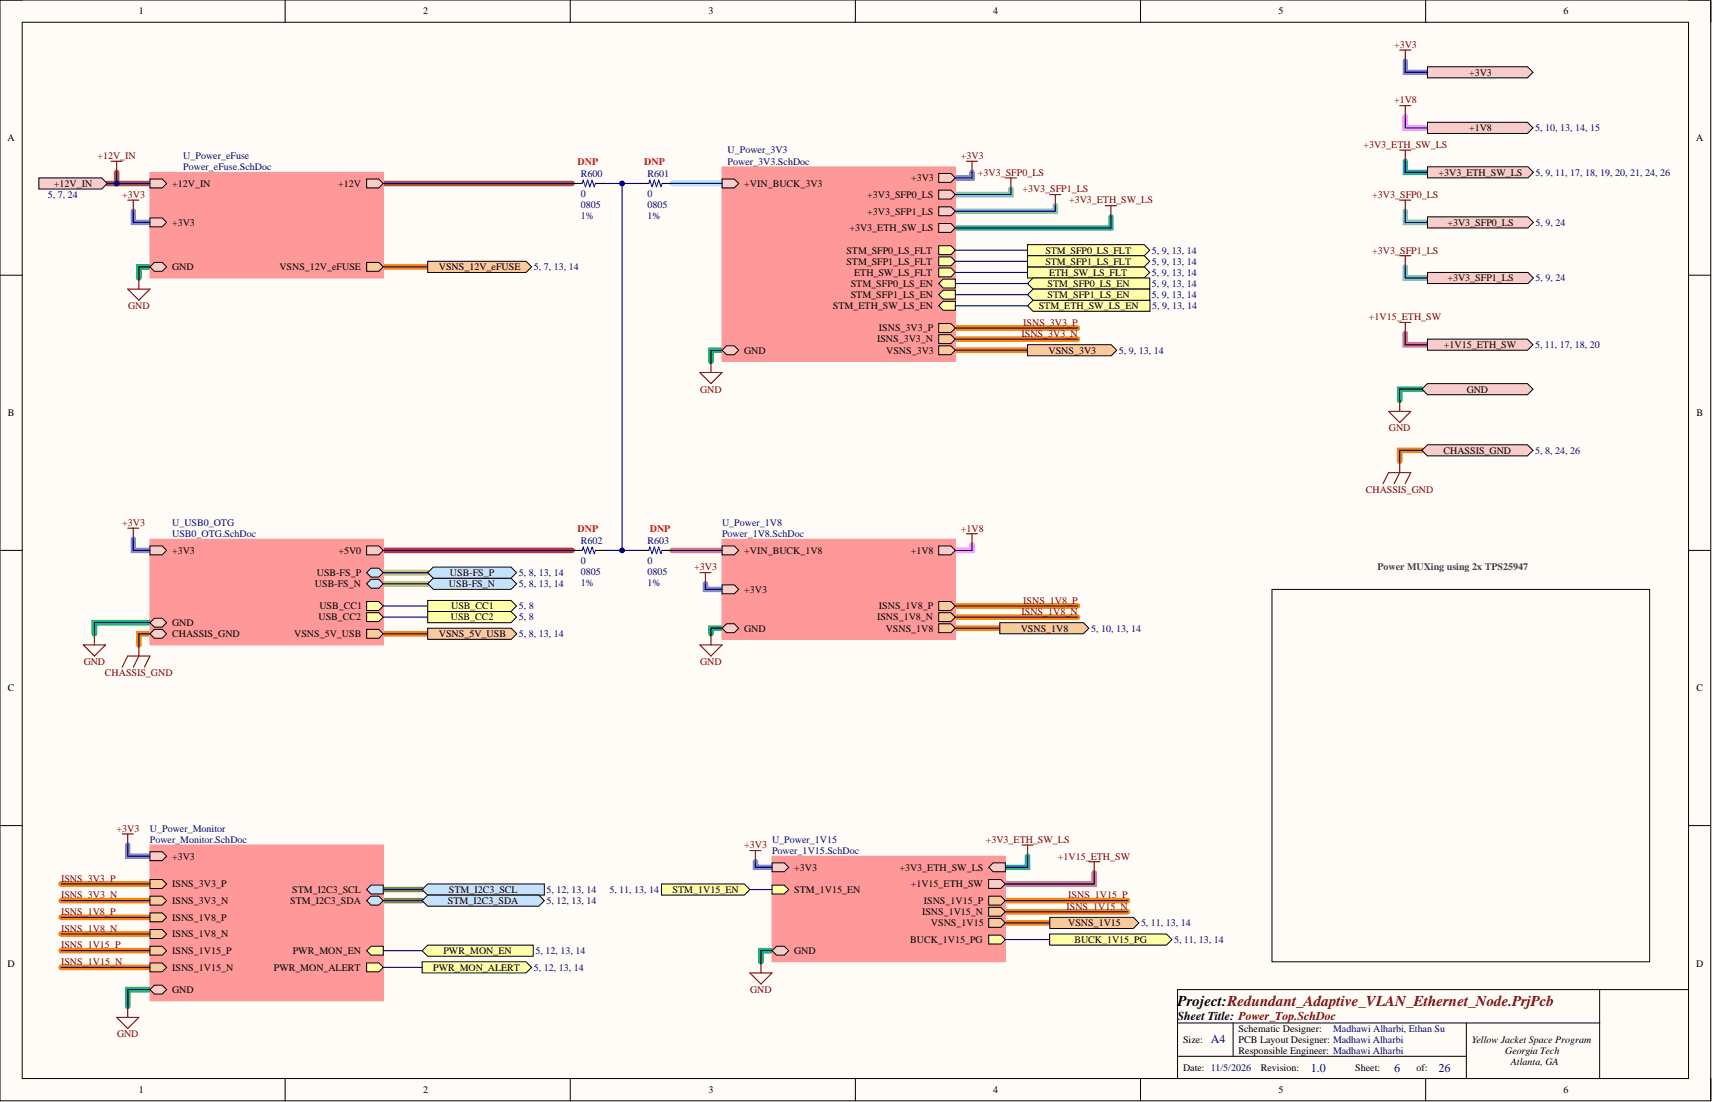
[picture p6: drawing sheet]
<svg xmlns="http://www.w3.org/2000/svg" width="391mm" height="252mm" viewBox="0 0 391 252" stroke-linecap="round" stroke-linejoin="round" font-family="sans-serif">
<defs><g id="words">
<text font-size="3.4" x="268.9" y="229.6">Project:Redundant_Adaptive_VLAN_Ethernet_Node.PrjPcb</text>
<text font-size="2.7" x="268.9" y="232.9">Sheet Title: Power_Top.SchDoc</text>
<g font-size="2.7" fill="#000080">
<text x="276.5" y="238">A4</text>
<text x="299.3" y="244.6">1.0</text>
<text x="318.3" y="244.6">6</text>
<text x="328.5" y="244.6">26</text>
</g>
<g font-size="2.3">
<text x="31.7" y="3.3">1</text>
<text x="96.6" y="3.3">2</text>
<text x="161.8" y="3.3">3</text>
<text x="226.8" y="3.3">4</text>
<text x="291.9" y="3.3">5</text>
<text x="357" y="3.3">6</text>
<text x="335.4" y="17.3">+3V3</text>
<text x="335.4" y="30">+1V8</text>
<text x="1.7" y="32.2">A</text>
<text x="387.3" y="32.2">A</text>
<text x="208" y="41.4">+3V3</text>
<text x="328.5" y="40.1">+3V3_ETH_SW_LS</text>
<text x="12.3" y="42.6">+12V_IN</text>
<text x="39.3" y="42.6">+12V_IN</text>
<text x="77.2" y="42.6">+12V</text>
<text x="169.9" y="42.6">+VIN_BUCK_3V3</text>
<text x="198" y="45.2">+3V3_SFP0_LS</text>
<text x="39.3" y="51.5">+3V3</text>
<text x="193.9" y="52.8">+3V3_ETH_SW_LS</text>
<text x="198" y="49">+3V3_SFP1_LS</text>
<text x="330.5" y="51.5">+3V3_SFP0_LS</text>
<text x="193.3" y="57.9">STM_SFP0_LS_FLT</text>
<text x="238.7" y="57.9">STM_SFP0_LS_FLT</text>
<text x="39.3" y="61.7">GND</text>
<text x="63.8" y="61.7">VSNS_12V_eFUSE</text>
<text x="100.2" y="61.7">VSNS_12V_eFUSE</text>
<text x="193.3" y="60.4">STM_SFP1_LS_FLT</text>
<text x="194.2" y="65.5">STM_SFP0_LS_EN</text>
<text x="195" y="62.9">ETH_SW_LS_FLT</text>
<text x="238.7" y="60.4">STM_SFP1_LS_FLT</text>
<text x="239.2" y="65.5">STM_SFP0_LS_EN</text>
<text x="239.6" y="62.9">ETH_SW_LS_FLT</text>
<text x="330.5" y="64.2">+3V3_SFP1_LS</text>
<text x="190.2" y="70.6">STM_ETH_SW_LS_EN</text>
<text x="194.2" y="68">STM_SFP1_LS_EN</text>
<text x="237.1" y="70.6">STM_ETH_SW_LS_EN</text>
<text x="239.2" y="68">STM_SFP1_LS_EN</text>
<text x="200.7" y="75.6">ISNS_3V3_P</text>
<text x="169.9" y="80.7">GND</text>
<text x="200.2" y="78.2">ISNS_3V3_N</text>
<text x="202.3" y="80.7">VSNS_3V3</text>
<text x="239.4" y="80.7">VSNS_3V3</text>
<text x="329.7" y="79.4">+1V15_ETH_SW</text>
<text x="334.9" y="89.6">GND</text>
<text x="1.8" y="95">B</text>
<text x="387.3" y="95">B</text>
<text x="329.6" y="103.6">CHASSIS_GND</text>
<text x="39.3" y="126.4">+3V3</text>
<text x="72.3" y="131.5">USB-FS_P</text>
<text x="77.3" y="126.4">+5V0</text>
<text x="102.7" y="131.5">USB-FS_P</text>
<text x="169.9" y="126.4">+VIN_BUCK_1V8</text>
<text x="207.9" y="126.4">+1V8</text>
<text x="71.9" y="134">USB-FS_N</text>
<text x="102.5" y="134">USB-FS_N</text>
<text x="169.9" y="135.3">+3V3</text>
<text x="39.3" y="142.9">GND</text>
<text x="72.7" y="141.6">USB_CC2</text>
<text x="72.9" y="139.1">USB_CC1</text>
<text x="102.9" y="141.6">USB_CC2</text>
<text x="103" y="139.1">USB_CC1</text>
<text x="200.2" y="141.6">ISNS_1V8_N</text>
<text x="200.7" y="139.1">ISNS_1V8_P</text>
<text x="39.3" y="145.4">CHASSIS_GND</text>
<text x="67.2" y="145.4">VSNS_5V_USB</text>
<text x="100.2" y="145.4">VSNS_5V_USB</text>
<text x="169.9" y="144.2">GND</text>
<text x="202.2" y="144.2">VSNS_1V8</text>
<text x="233" y="144.2">VSNS_1V8</text>
<text x="1.8" y="157.8">C</text>
<text x="387.3" y="157.8">C</text>
<text x="39.3" y="196.2">+3V3</text>
<text x="39.3" y="202.5">ISNS_3V3_P</text>
<text x="66.7" y="203.8">STM_I2C3_SCL</text>
<text x="102.5" y="203.8">STM_I2C3_SCL</text>
<text x="153.6" y="203.8">STM_1V15_EN</text>
<text x="181.3" y="198.7">+3V3</text>
<text x="181.3" y="203.8">STM_1V15_EN</text>
<text x="205.4" y="198.7">+3V3_ETH_SW_LS</text>
<text x="207.9" y="202.5">+1V15_ETH_SW</text>
<text x="39.3" y="206.3">ISNS_3V3_N</text>
<text x="66.3" y="206.3">STM_I2C3_SDA</text>
<text x="102.3" y="206.3">STM_I2C3_SDA</text>
<text x="210.5" y="208.9">ISNS_1V15_N</text>
<text x="210.9" y="206.3">ISNS_1V15_P</text>
<text x="39.3" y="213.9">ISNS_1V8_N</text>
<text x="39.3" y="210.1">ISNS_1V8_P</text>
<text x="207.8" y="215.2">BUCK_1V15_PG</text>
<text x="212.5" y="211.4">VSNS_1V15</text>
<text x="243.9" y="211.4">VSNS_1V15</text>
<text x="245.3" y="215.2">BUCK_1V15_PG</text>
<text x="1.7" y="220.6">D</text>
<text x="39.3" y="221.6">ISNS_1V15_N</text>
<text x="39.3" y="217.8">ISNS_1V15_P</text>
<text x="62.5" y="221.6">PWR_MON_ALERT</text>
<text x="66.8" y="217.8">PWR_MON_EN</text>
<text x="98.9" y="221.6">PWR_MON_ALERT</text>
<text x="101.2" y="217.8">PWR_MON_EN</text>
<text x="181.3" y="217.8">GND</text>
<text x="387.3" y="220.6">D</text>
<text x="39.3" y="226.6">GND</text>
<text x="270.1" y="238.1">Size:</text>
<text x="282.8" y="235.5">Schematic Designer:</text>
<text x="282.8" y="238.1">PCB Layout Designer: Madhawi Alharbi</text>
<text x="336.1" y="238.1">Yellow Jacket Space Program</text>
<text x="270.1" y="244.4">Date: 11/5/2026</text>
<text x="282.8" y="240.6">Responsible Engineer: Madhawi Alharbi</text>
<text x="287.9" y="244.4">Revision:</text>
<text x="309.4" y="244.4">Sheet:</text>
<text x="323.4" y="244.4">of:</text>
<text x="343.7" y="240.6">Georgia Tech</text>
<text x="344.9" y="243.1">Atlanta, GA</text>
<text x="31.7" y="249.5">1</text>
<text x="96.6" y="249.5">2</text>
<text x="161.8" y="249.5">3</text>
<text x="226.8" y="249.5">4</text>
<text x="291.9" y="249.5">5</text>
<text x="357" y="249.5">6</text>
</g>
<g font-size="2.3" fill="#800000">
<text x="318.3" y="10.9">+3V3</text>
<text x="318.3" y="23.6">+1V8</text>
<text x="311.3" y="33.8">+3V3_ETH_SW_LS</text>
<text x="22.2" y="36.3">+12V_IN</text>
<text x="219.4" y="36.3">+3V3</text>
<text x="223.3" y="40.1">+3V3_SFP0_LS</text>
<text x="27.9" y="45.2">+3V3</text>
<text x="233.4" y="43.9">+3V3_SFP1_LS</text>
<text x="244.1" y="46.4">+3V3_ETH_SW_LS</text>
<text x="313.3" y="45.2">+3V3_SFP0_LS</text>
<text x="313.3" y="57.9">+3V3_SFP1_LS</text>
<text x="29.3" y="70.6">GND</text>
<text x="233.2" y="76.9">ISNS_3V3_N</text>
<text x="233.6" y="74.4">ISNS_3V3_P</text>
<text x="312.6" y="73.1">+1V15_ETH_SW</text>
<text x="159.9" y="89.6">GND</text>
<text x="317.1" y="98.5">GND</text>
<text x="311.8" y="112.4">CHASSIS_GND</text>
<text x="27.9" y="120">+3V3</text>
<text x="219.4" y="121.3">+1V8</text>
<text x="158.5" y="130.2">+3V3</text>
<text x="233.6" y="137.8">ISNS_1V8_P</text>
<text x="233.2" y="140.3">ISNS_1V8_N</text>
<text x="19.1" y="151.8">GND</text>
<text x="24" y="154.3">CHASSIS_GND</text>
<text x="159.9" y="151.8">GND</text>
<text x="26.6" y="189.8">+3V3</text>
<text x="169.9" y="193.6">+3V3</text>
<text x="225.1" y="192.4">+3V3_ETH_SW_LS</text>
<text x="241.5" y="196.2">+1V15_ETH_SW</text>
<text x="13.9" y="201.3">ISNS_3V3_P</text>
<text x="13.9" y="205.1">ISNS_3V3_N</text>
<text x="13.9" y="208.9">ISNS_1V8_P</text>
<text x="243.5" y="207.6">ISNS_1V15_N</text>
<text x="243.9" y="205.1">ISNS_1V15_P</text>
<text x="13.9" y="212.7">ISNS_1V8_N</text>
<text x="13.9" y="220.3">ISNS_1V15_N</text>
<text x="13.9" y="216.5">ISNS_1V15_P</text>
<text x="171.3" y="226.6">GND</text>
<text x="26.7" y="236.8">GND</text>
</g>
<g font-size="2.3" fill="#000080">
<text x="350.5" y="30">5, 10, 13, 14, 15</text>
<text x="166.1" y="35">U_Power_3V3</text>
<text x="41.8" y="36.3">U_Power_eFuse</text>
<text x="41.8" y="38.8">Power_eFuse.SchDoc</text>
<text x="132.6" y="40.4">R600</text>
<text x="147.9" y="40.4">R601</text>
<text x="166.1" y="37.6">Power_3V3.SchDoc</text>
<text x="350.6" y="40.1">5, 9, 11, 17, 18, 19, 20, 21, 24, 26</text>
<text x="10.9" y="45.2">5, 7, 24</text>
<text x="132.6" y="44.9">0</text>
<text x="132.6" y="47.5">0805</text>
<text x="147.9" y="44.9">0</text>
<text x="147.9" y="47.5">0805</text>
<text x="132.6" y="50">1%</text>
<text x="147.9" y="50">1%</text>
<text x="350.6" y="51.5">5, 9, 24</text>
<text x="263" y="57.9">5, 9, 13, 14</text>
<text x="121.9" y="61.7">5, 7, 13, 14</text>
<text x="263" y="62.9">5, 9, 13, 14</text>
<text x="263" y="65.5">5, 9, 13, 14</text>
<text x="263" y="60.4">5, 9, 13, 14</text>
<text x="350.6" y="64.2">5, 9, 24</text>
<text x="263" y="68">5, 9, 13, 14</text>
<text x="263.1" y="70.6">5, 9, 13, 14</text>
<text x="255.4" y="80.7">5, 9, 13, 14</text>
<text x="350.5" y="79.4">5, 11, 17, 18, 20</text>
<text x="350.5" y="103.6">5, 8, 24, 26</text>
<text x="39.3" y="120">U_USB0_OTG</text>
<text x="39.3" y="122.6">USB0_OTG.SchDoc</text>
<text x="132.6" y="124.1">R602</text>
<text x="147.9" y="124.1">R603</text>
<text x="164.9" y="120">U_Power_1V8</text>
<text x="164.9" y="122.6">Power_1V8.SchDoc</text>
<text x="118.4" y="131.5">5, 8, 13, 14</text>
<text x="132.6" y="128.7">0</text>
<text x="132.6" y="131.2">0805</text>
<text x="147.9" y="128.7">0</text>
<text x="147.9" y="131.2">0805</text>
<text x="118.4" y="134">5, 8, 13, 14</text>
<text x="132.6" y="133.8">1%</text>
<text x="147.9" y="133.8">1%</text>
<text x="118.4" y="139.1">5, 8</text>
<text x="118.4" y="141.6">5, 8</text>
<text x="118.5" y="145.4">5, 8, 13, 14</text>
<text x="249.1" y="144.2">5, 10, 13, 14</text>
<text x="34.2" y="189.8">U_Power_Monitor</text>
<text x="34.2" y="192.4">Power_Monitor.SchDoc</text>
<text x="176.3" y="192.4">U_Power_1V15</text>
<text x="176.3" y="194.9">Power_1V15.SchDoc</text>
<text x="124.8" y="203.8">5, 12, 13, 14</text>
<text x="139.2" y="203.8">5, 11, 13, 14</text>
<text x="124.8" y="206.3">5, 12, 13, 14</text>
<text x="260.5" y="211.4">5, 11, 13, 14</text>
<text x="268.1" y="215.2">5, 11, 13, 14</text>
<text x="121.9" y="221.6">5, 12, 13, 14</text>
<text x="122.3" y="217.8">5, 12, 13, 14</text>
<text x="304.4" y="235.5">Madhawi Alharbi, Ethan Su</text>
</g>
<g font-size="2.3" fill="#f00">
<text x="131.9" y="37.6">DNP</text>
<text x="147.1" y="37.6">DNP</text>
<text x="131.9" y="121.3">DNP</text>
<text x="148.4" y="121.3">DNP</text>
</g>
<text font-size="2.3" fill="#434343" x="314.5" y="130.2">Power MUXing using 2x TPS25947</text>
</g></defs>
<path d="M0 0h390.6v251.3h-390.6z" fill-rule="evenodd" fill="#fffcf8"/>
<path d="M0 0h390.6v251.3h-390.6z" fill="none" stroke="#000" stroke-width=".23"/>
<path d="M5.1 5.1h380.4v241.1h-380.4z" fill-rule="evenodd" fill="#fffcf8"/>
<g fill="none" stroke="#000" stroke-width=".23">
<path d="M0 0h5.1M5.1 5.1h380.4v241.1h-380.4zM65.1 0v5.1M130.2 0v5.1M195.3 0v5.1M260.4 0v5.1M325.5 0v5.1M385.5 0h5.1v5.1M0 62.8h5.1M385.5 62.8h5.1M0 125.6h5.1M385.5 125.6h5.1"/>
<path d="M0 188.4h5.1M385.5 188.4h5.1M268.9 233.5h96.3M281.5 233.5v7.6M334.8 233.5v12.7M365.2 225.9v20.3M385.5 225.9h-116.6v20.3M65.1 246.2v5.1M130.2 246.2v5.1M195.3 246.2v5.1M260.4 246.2v5.1M268.9 241.1h65.9"/>
<path d="M325.5 246.2v5.1M390.6 246.2v5.1"/>
</g>
<path d="M320.8 14v2.5h5.1M221.9 39.3v1.3h-3.8M30.4 48.2v2.6h3.8M30.4 123.1v2.5h3.8M161.1 133.2v1.3h3.8M29.2 192.9v2.5h5M172.5 196.7v1.3h3.8" fill="none" stroke="#6e6eff" stroke-width="1.3"/>
<path d="M320.8 26.7v2.5h5.1M221.9 124.4v1.2h-3.8" fill="none" stroke="#ff6eff" stroke-width="1.3"/>
<path d="M34.2 60.9h-2.5v2.6M164.9 79.9h-2.6v2.6M324.6 88.8h-5v2.6M34.2 142.1h-12.6v2.6M164.9 143.4h-2.6v1.3M176.3 217h-2.6v2.5M34.2 225.9h-5v3.8" fill="none" stroke="#00be00" stroke-width="1.3"/>
<path d="M26.6 39.3v2.6h7.6M24.5 41.9h2.1M87.5 41.9h43.1" fill="none" stroke="#a84646" stroke-width="1.3"/>
<g fill="none" stroke="#fd8300" stroke-width="1.3">
<path d="M87.5 60.9h10.1M218.1 79.9h16.5M218.1 77.4h27.9M218.1 74.9h27.9M218.1 138.3h27.9M87.5 144.7h10.1M218.1 140.9h27.9M218.1 143.4h10.2M13.9 201.8h20.3M13.9 205.6h20.3M13.9 209.4h20.3M13.9 213.2h20.3"/>
<path d="M13.9 217h20.3M229.5 210.6h10.2M229.5 205.6h27.9M229.5 208.1h27.9M13.9 220.8h20.3"/>
</g>
<path d="M320.8 36.8v2.5h5.1M253.6 49.5v2.5h-35.5M234.6 195.4v2.6h-5.1" fill="none" stroke="#25aedb" stroke-width="1.3"/>
<path d="M320.8 76.1v2.6h5.1M249.8 199.2v2.6h-20.3" fill="none" stroke="#db3381" stroke-width="1.3"/>
<path d="M324.6 102.8h-5v2.5M34.2 144.7h-2.5v2.5" fill="none" stroke="#c39800" stroke-width="1.3"/>
<path d="M87.5 203h8.9M87.5 205.6h8.9" fill="none" stroke="#80aa44" stroke-width="1.3"/>
<path d="M153.4 41.9h11.5" fill="none" stroke="#6effff" stroke-width="1.3"/>
<path d="M230.8 43.1v1.3h-12.7M241 47v1.2h-22.9M320.8 48.2v2.6h5.1M320.8 60.9v2.6h5.1" fill="none" stroke="#5bc9cd" stroke-width="1.3"/>
<path d="M87.5 130.7h10.1M87.5 133.2h10.1" fill="none" stroke="#abdd23" stroke-width="1.3"/>
<path d="M153.4 125.6h11.5" fill="none" stroke="#d28390" stroke-width="1.3"/>
<path d="M87.5 125.6h43.1" fill="none" stroke="#c93131" stroke-width="1.3"/>
<path d="M325.9 15.2h22.8l1.3 1.3-1.3 1.3h-22.8z" fill-rule="evenodd" fill="#f9cccc"/>
<path d="M325.9 15.2h22.8l1.3 1.3-1.3 1.3h-22.8z" fill="none" stroke="#000" stroke-width=".23"/>
<path d="M319.6 11.4h2.5M320.8 11.4v2.6" fill="none" stroke="#800000" stroke-width=".25"/>
<path d="M325.9 27.9h22.8l1.3 1.3-1.3 1.3h-22.8z" fill-rule="evenodd" fill="#f9cccc"/>
<path d="M325.9 27.9h22.8l1.3 1.3-1.3 1.3h-22.8z" fill="none" stroke="#000" stroke-width=".23"/>
<path d="M319.6 24.1h2.5M320.8 24.1v2.6" fill="none" stroke="#800000" stroke-width=".25"/>
<path d="M325.9 87.6h22.8l1.3 1.2-1.3 1.3h-22.8l-1.3-1.3z" fill-rule="evenodd" fill="#f9cccc"/>
<path d="M325.9 87.6h22.8l1.3 1.2-1.3 1.3h-22.8l-1.3-1.3zM290.4 134.5h86.2v85h-86.2z" fill="none" stroke="#000" stroke-width=".23"/>
<path d="M317 93.9h5.1l-2.5 2.5zM319.6 91.4v2.5" fill="none" stroke="#800000" stroke-width=".25"/>
<path d="M34.2 123.1h53.3v24.1h-53.3z" fill-rule="evenodd" fill="#f99"/>
<path d="M34.2 123.1h53.3v24.1h-53.3z" fill="none" stroke="#f99" stroke-width=".23"/>
<path d="M83.7 124.6h2.8l1 1-1 1h-2.8z" fill-rule="evenodd" fill="#f9cccc"/>
<path d="M83.7 124.6h2.8l1 1-1 1h-2.8z" fill="none" stroke="#000" stroke-width=".23"/>
<path d="M84.7 132.2h1.8l1 1-1 1.1h-1.8l-1-1.1z" fill-rule="evenodd" fill="#c3e2fd"/>
<path d="M84.7 132.2h1.8l1 1-1 1.1h-1.8l-1-1.1z" fill="none" stroke="#000" stroke-width=".23"/>
<path d="M84.7 129.7h1.8l1 1-1 1h-1.8l-1-1z" fill-rule="evenodd" fill="#c3e2fd"/>
<path d="M84.7 129.7h1.8l1 1-1 1h-1.8l-1-1z" fill="none" stroke="#000" stroke-width=".23"/>
<path d="M83.7 139.8h2.8l1 1.1-1 1h-2.8z" fill-rule="evenodd" fill="#ffa"/>
<path d="M83.7 139.8h2.8l1 1.1-1 1h-2.8z" fill="none" stroke="#000" stroke-width=".23"/>
<path d="M83.7 137.3h2.8l1 1-1 1h-2.8z" fill-rule="evenodd" fill="#ffa"/>
<path d="M83.7 137.3h2.8l1 1-1 1h-2.8z" fill="none" stroke="#000" stroke-width=".23"/>
<path d="M34.2 124.6h2.8l1 1-1 1h-2.8z" fill-rule="evenodd" fill="#f9cccc"/>
<path d="M34.2 124.6h2.8l1 1-1 1h-2.8z" fill="none" stroke="#000" stroke-width=".23"/>
<path d="M83.7 143.6h2.8l1 1.1-1 1h-2.8z" fill-rule="evenodd" fill="#f9cb9c"/>
<path d="M83.7 143.6h2.8l1 1.1-1 1h-2.8z" fill="none" stroke="#000" stroke-width=".23"/>
<path d="M35.3 141.1h1.7l1 1-1 1h-1.7l-1.1-1z" fill-rule="evenodd" fill="#f9cccc"/>
<path d="M35.3 141.1h1.7l1 1-1 1h-1.7l-1.1-1z" fill="none" stroke="#000" stroke-width=".23"/>
<path d="M35.3 143.6h1.7l1 1.1-1 1h-1.7l-1.1-1z" fill-rule="evenodd" fill="#f9cccc"/>
<path d="M35.3 143.6h1.7l1 1.1-1 1h-1.7l-1.1-1z" fill="none" stroke="#000" stroke-width=".23"/>
<path d="M34.2 39.3h53.3v24.2h-53.3z" fill-rule="evenodd" fill="#f99"/>
<path d="M34.2 39.3h53.3v24.2h-53.3z" fill="none" stroke="#f99" stroke-width=".23"/>
<path d="M83.7 40.9h2.8l1 1-1 1h-2.8z" fill-rule="evenodd" fill="#f9cccc"/>
<path d="M83.7 40.9h2.8l1 1-1 1h-2.8z" fill="none" stroke="#000" stroke-width=".23"/>
<path d="M34.2 40.9h2.8l1 1-1 1h-2.8z" fill-rule="evenodd" fill="#f9cccc"/>
<path d="M34.2 40.9h2.8l1 1-1 1h-2.8z" fill="none" stroke="#000" stroke-width=".23"/>
<path d="M35.3 59.9h1.7l1 1-1 1h-1.7l-1.1-1z" fill-rule="evenodd" fill="#f9cccc"/>
<path d="M35.3 59.9h1.7l1 1-1 1h-1.7l-1.1-1z" fill="none" stroke="#000" stroke-width=".23"/>
<path d="M83.7 59.9h2.8l1 1-1 1h-2.8z" fill-rule="evenodd" fill="#f9cb9c"/>
<path d="M83.7 59.9h2.8l1 1-1 1h-2.8z" fill="none" stroke="#000" stroke-width=".23"/>
<path d="M34.2 49.7h2.8l1 1.1-1 1h-2.8z" fill-rule="evenodd" fill="#f9cccc"/>
<path d="M34.2 49.7h2.8l1 1.1-1 1h-2.8z" fill="none" stroke="#000" stroke-width=".23"/>
<path d="M164.9 38.1h53.2v44.4h-53.2z" fill-rule="evenodd" fill="#f99"/>
<path d="M164.9 38.1h53.2v44.4h-53.2z" fill="none" stroke="#f99" stroke-width=".23"/>
<path d="M214.3 39.6h2.8l1 1-1 1h-2.8z" fill-rule="evenodd" fill="#f9cccc"/>
<path d="M214.3 39.6h2.8l1 1-1 1h-2.8z" fill="none" stroke="#000" stroke-width=".23"/>
<path d="M164.9 40.9h2.8l1 1-1 1h-2.8z" fill-rule="evenodd" fill="#f9cccc"/>
<path d="M164.9 40.9h2.8l1 1-1 1h-2.8z" fill="none" stroke="#000" stroke-width=".23"/>
<path d="M214.3 43.4h2.8l1 1-1 1h-2.8z" fill-rule="evenodd" fill="#f9cccc"/>
<path d="M214.3 43.4h2.8l1 1-1 1h-2.8z" fill="none" stroke="#000" stroke-width=".23"/>
<path d="M214.3 47.2h2.8l1 1-1 1h-2.8z" fill-rule="evenodd" fill="#f9cccc"/>
<path d="M214.3 47.2h2.8l1 1-1 1h-2.8z" fill="none" stroke="#000" stroke-width=".23"/>
<path d="M214.3 58.6h2.8l1 1-1 1.1h-2.8z" fill-rule="evenodd" fill="#ffa"/>
<path d="M214.3 58.6h2.8l1 1-1 1.1h-2.8z" fill="none" stroke="#000" stroke-width=".23"/>
<path d="M214.3 56.1h2.8l1 1-1 1h-2.8z" fill-rule="evenodd" fill="#ffa"/>
<path d="M214.3 56.1h2.8l1 1-1 1h-2.8z" fill="none" stroke="#000" stroke-width=".23"/>
<path d="M214.3 61.2h2.8l1 1-1 1h-2.8z" fill-rule="evenodd" fill="#ffa"/>
<path d="M214.3 61.2h2.8l1 1-1 1h-2.8z" fill="none" stroke="#000" stroke-width=".23"/>
<path d="M215.3 63.7h2.8v2h-2.8l-1-1z" fill-rule="evenodd" fill="#ffa"/>
<path d="M215.3 63.7h2.8v2h-2.8l-1-1z" fill="none" stroke="#000" stroke-width=".23"/>
<path d="M215.3 66.2h2.8v2.1h-2.8l-1-1z" fill-rule="evenodd" fill="#ffa"/>
<path d="M215.3 66.2h2.8v2.1h-2.8l-1-1z" fill="none" stroke="#000" stroke-width=".23"/>
<path d="M215.3 68.8h2.8v2h-2.8l-1-1z" fill-rule="evenodd" fill="#ffa"/>
<path d="M215.3 68.8h2.8v2h-2.8l-1-1z" fill="none" stroke="#000" stroke-width=".23"/>
<path d="M214.3 73.9h2.8l1 1-1 1h-2.8z" fill-rule="evenodd" fill="#f9cb9c"/>
<path d="M214.3 73.9h2.8l1 1-1 1h-2.8z" fill="none" stroke="#000" stroke-width=".23"/>
<path d="M214.3 76.4h2.8l1 1-1 1h-2.8z" fill-rule="evenodd" fill="#f9cb9c"/>
<path d="M214.3 76.4h2.8l1 1-1 1h-2.8z" fill="none" stroke="#000" stroke-width=".23"/>
<path d="M214.3 78.9h2.8l1 1-1 1.1h-2.8z" fill-rule="evenodd" fill="#f9cb9c"/>
<path d="M214.3 78.9h2.8l1 1-1 1.1h-2.8z" fill="none" stroke="#000" stroke-width=".23"/>
<path d="M165.9 78.9h1.8l1 1-1 1.1h-1.8l-1-1.1z" fill-rule="evenodd" fill="#f9cccc"/>
<path d="M165.9 78.9h1.8l1 1-1 1.1h-1.8l-1-1.1z" fill="none" stroke="#000" stroke-width=".23"/>
<path d="M214.3 51h2.8l1 1-1 1h-2.8z" fill-rule="evenodd" fill="#f9cccc"/>
<path d="M214.3 51h2.8l1 1-1 1h-2.8z" fill="none" stroke="#000" stroke-width=".23"/>
<path d="M164.9 123.1h53.2v22.8h-53.2z" fill-rule="evenodd" fill="#f99"/>
<path d="M164.9 123.1h53.2v22.8h-53.2z" fill="none" stroke="#f99" stroke-width=".23"/>
<path d="M214.3 124.6h2.8l1 1-1 1h-2.8z" fill-rule="evenodd" fill="#f9cccc"/>
<path d="M214.3 124.6h2.8l1 1-1 1h-2.8z" fill="none" stroke="#000" stroke-width=".23"/>
<path d="M165.9 142.4h1.8l1 1-1 1h-1.8l-1-1z" fill-rule="evenodd" fill="#f9cccc"/>
<path d="M165.9 142.4h1.8l1 1-1 1h-1.8l-1-1z" fill="none" stroke="#000" stroke-width=".23"/>
<path d="M214.3 142.4h2.8l1 1-1 1h-2.8z" fill-rule="evenodd" fill="#f9cb9c"/>
<path d="M214.3 142.4h2.8l1 1-1 1h-2.8z" fill="none" stroke="#000" stroke-width=".23"/>
<path d="M164.9 124.6h2.8l1 1-1 1h-2.8z" fill-rule="evenodd" fill="#f9cccc"/>
<path d="M164.9 124.6h2.8l1 1-1 1h-2.8z" fill="none" stroke="#000" stroke-width=".23"/>
<path d="M164.9 133.5h2.8l1 1-1 1h-2.8z" fill-rule="evenodd" fill="#f9cccc"/>
<path d="M164.9 133.5h2.8l1 1-1 1h-2.8z" fill="none" stroke="#000" stroke-width=".23"/>
<path d="M214.3 137.3h2.8l1 1-1 1h-2.8z" fill-rule="evenodd" fill="#f9cb9c"/>
<path d="M214.3 137.3h2.8l1 1-1 1h-2.8z" fill="none" stroke="#000" stroke-width=".23"/>
<path d="M214.3 139.8h2.8l1 1.1-1 1h-2.8z" fill-rule="evenodd" fill="#f9cb9c"/>
<path d="M214.3 139.8h2.8l1 1.1-1 1h-2.8z" fill="none" stroke="#000" stroke-width=".23"/>
<path d="M159.8 130.7h2.5M161.1 130.7v2.5M159.8 147.2h5.1l-2.6 2.5zM162.3 144.7v2.5" fill="none" stroke="#800000" stroke-width=".25"/>
<path d="M176.3 195.4h53.2v24.1h-53.2z" fill-rule="evenodd" fill="#f99"/>
<path d="M176.3 195.4h53.2v24.1h-53.2z" fill="none" stroke="#f99" stroke-width=".23"/>
<path d="M177.3 216h1.8l1 1-1 1h-1.8l-1-1z" fill-rule="evenodd" fill="#f9cccc"/>
<path d="M177.3 216h1.8l1 1-1 1h-1.8l-1-1z" fill="none" stroke="#000" stroke-width=".23"/>
<path d="M176.3 196.9h2.8l1 1.1-1 1h-2.8z" fill-rule="evenodd" fill="#f9cccc"/>
<path d="M176.3 196.9h2.8l1 1.1-1 1h-2.8z" fill="none" stroke="#000" stroke-width=".23"/>
<path d="M226.7 196.9h2.8v2.1h-2.8l-1-1z" fill-rule="evenodd" fill="#f9cccc"/>
<path d="M226.7 196.9h2.8v2.1h-2.8l-1-1z" fill="none" stroke="#000" stroke-width=".23"/>
<path d="M225.7 200.8h2.8l1 1-1 1h-2.8z" fill-rule="evenodd" fill="#f9cccc"/>
<path d="M225.7 200.8h2.8l1 1-1 1h-2.8z" fill="none" stroke="#000" stroke-width=".23"/>
<path d="M225.7 213.4h2.8l1 1.1-1 1h-2.8z" fill-rule="evenodd" fill="#ffa"/>
<path d="M225.7 213.4h2.8l1 1.1-1 1h-2.8z" fill="none" stroke="#000" stroke-width=".23"/>
<path d="M225.7 209.6h2.8l1 1-1 1.1h-2.8z" fill-rule="evenodd" fill="#f9cb9c"/>
<path d="M225.7 209.6h2.8l1 1-1 1.1h-2.8z" fill="none" stroke="#000" stroke-width=".23"/>
<path d="M225.7 207.1h2.8l1 1-1 1h-2.8z" fill-rule="evenodd" fill="#f9cb9c"/>
<path d="M225.7 207.1h2.8l1 1-1 1h-2.8z" fill="none" stroke="#000" stroke-width=".23"/>
<path d="M225.7 204.6h2.8l1 1-1 1h-2.8z" fill-rule="evenodd" fill="#f9cb9c"/>
<path d="M225.7 204.6h2.8l1 1-1 1h-2.8z" fill="none" stroke="#000" stroke-width=".23"/>
<path d="M176.3 202h2.8l1 1-1 1.1h-2.8z" fill-rule="evenodd" fill="#ffa"/>
<path d="M176.3 202h2.8l1 1-1 1.1h-2.8z" fill="none" stroke="#000" stroke-width=".23"/>
<path d="M151 201.8h18.9l1.3 1.2-1.3 1.3h-18.9z" fill-rule="evenodd" fill="#ffa"/>
<path d="M151 201.8h18.9l1.3 1.2-1.3 1.3h-18.9z" fill="none" stroke="#000" stroke-width=".23"/>
<path d="M239.6 213.2h26.7l1.3 1.3-1.3 1.2h-26.7z" fill-rule="evenodd" fill="#ffa"/>
<path d="M239.6 213.2h26.7l1.3 1.3-1.3 1.2h-26.7z" fill="none" stroke="#000" stroke-width=".23"/>
<path d="M239.7 209.4h19.1l1.2 1.2-1.2 1.3h-19.1z" fill-rule="evenodd" fill="#f9cb9c"/>
<path d="M239.7 209.4h19.1l1.2 1.2-1.2 1.3h-19.1z" fill="none" stroke="#000" stroke-width=".23"/>
<path d="M233.3 192.9h2.6M234.6 192.9v2.5M248.6 196.7h2.5M249.8 196.7v2.5M173.7 219.5v2.6M171.2 222.1h5.1l-2.6 2.5z" fill="none" stroke="#800000" stroke-width=".25"/>
<path d="M325.9 38.1h22.9l1.3 1.2-1.3 1.3h-22.9z" fill-rule="evenodd" fill="#f9cccc"/>
<path d="M325.9 38.1h22.9l1.3 1.2-1.3 1.3h-22.9z" fill="none" stroke="#000" stroke-width=".23"/>
<path d="M319.6 34.3h2.5M320.8 34.3v2.5" fill="none" stroke="#800000" stroke-width=".25"/>
<path d="M325.9 77.4h22.8l1.3 1.3-1.3 1.2h-22.8z" fill-rule="evenodd" fill="#f9cccc"/>
<path d="M325.9 77.4h22.8l1.3 1.3-1.3 1.2h-22.8z" fill="none" stroke="#000" stroke-width=".23"/>
<path d="M319.6 73.6h2.5M320.8 73.6v2.5" fill="none" stroke="#800000" stroke-width=".25"/>
<path d="M325.9 101.5h22.8l1.3 1.3-1.3 1.3h-22.8l-1.3-1.3z" fill-rule="evenodd" fill="#f9cccc"/>
<path d="M325.9 101.5h22.8l1.3 1.3-1.3 1.3h-22.8l-1.3-1.3z" fill="none" stroke="#000" stroke-width=".23"/>
<path d="M315.8 110.4l1.2-2.5h5.1l-1.3 2.5M319.6 105.3v2.6l-1.3 2.5" fill="none" stroke="#800000" stroke-width=".25"/>
<path d="M130.6 41.9h2.3M135.9 41.9h2.3M145.8 41.9h2.3M151.2 41.9h2.2M130.6 125.6h2.3M135.9 125.6h2.3M145.8 125.6h2.3M151.2 125.6h2.2" fill="none" stroke="#000" stroke-width=".25"/>
<path d="M132.9 41.9l.3-.8 .5 1.5 .5-1.5 .5 1.5 .5-1.5 .5 1.5 .2-.7M148.1 41.9l.3-.8 .5 1.5 .5-1.5 .5 1.5 .5-1.5 .5 1.5 .3-.7M132.9 125.6l.3-.7 .5 1.5 .5-1.5 .5 1.5 .5-1.5 .5 1.5 .2-.8M148.1 125.6l.3-.7 .5 1.5 .5-1.5 .5 1.5 .5-1.5 .5 1.5 .3-.8" fill="none" stroke="#00f" stroke-width=".25"/>
<path d="M34.2 192.9h53.3v35.5h-53.3z" fill-rule="evenodd" fill="#f99"/>
<path d="M34.2 192.9h53.3v35.5h-53.3z" fill="none" stroke="#f99" stroke-width=".23"/>
<path d="M34.2 194.4h2.8l1 1-1 1h-2.8z" fill-rule="evenodd" fill="#f9cccc"/>
<path d="M34.2 194.4h2.8l1 1-1 1h-2.8z" fill="none" stroke="#000" stroke-width=".23"/>
<path d="M35.3 224.9h1.7l1 1-1 1h-1.7l-1.1-1z" fill-rule="evenodd" fill="#f9cccc"/>
<path d="M35.3 224.9h1.7l1 1-1 1h-1.7l-1.1-1z" fill="none" stroke="#000" stroke-width=".23"/>
<path d="M34.2 219.8h2.8l1 1-1 1h-2.8z" fill-rule="evenodd" fill="#f9cb9c"/>
<path d="M34.2 219.8h2.8l1 1-1 1h-2.8z" fill="none" stroke="#000" stroke-width=".23"/>
<path d="M34.2 216h2.8l1 1-1 1h-2.8z" fill-rule="evenodd" fill="#f9cb9c"/>
<path d="M34.2 216h2.8l1 1-1 1h-2.8z" fill="none" stroke="#000" stroke-width=".23"/>
<path d="M34.2 212.2h2.8l1 1-1 1h-2.8z" fill-rule="evenodd" fill="#f9cb9c"/>
<path d="M34.2 212.2h2.8l1 1-1 1h-2.8z" fill="none" stroke="#000" stroke-width=".23"/>
<path d="M34.2 208.4h2.8l1 1-1 1h-2.8z" fill-rule="evenodd" fill="#f9cb9c"/>
<path d="M34.2 208.4h2.8l1 1-1 1h-2.8z" fill="none" stroke="#000" stroke-width=".23"/>
<path d="M34.2 204.6h2.8l1 1-1 1h-2.8z" fill-rule="evenodd" fill="#f9cb9c"/>
<path d="M34.2 204.6h2.8l1 1-1 1h-2.8z" fill="none" stroke="#000" stroke-width=".23"/>
<path d="M34.2 200.8h2.8l1 1-1 1h-2.8z" fill-rule="evenodd" fill="#f9cb9c"/>
<path d="M34.2 200.8h2.8l1 1-1 1h-2.8z" fill="none" stroke="#000" stroke-width=".23"/>
<path d="M83.7 219.8h2.8l1 1-1 1h-2.8z" fill-rule="evenodd" fill="#ffa"/>
<path d="M83.7 219.8h2.8l1 1-1 1h-2.8z" fill="none" stroke="#000" stroke-width=".23"/>
<path d="M84.7 216h2.8v2h-2.8l-1-1z" fill-rule="evenodd" fill="#ffa"/>
<path d="M84.7 216h2.8v2h-2.8l-1-1z" fill="none" stroke="#000" stroke-width=".23"/>
<path d="M84.7 204.6h1.8l1 1-1 1h-1.8l-1-1z" fill-rule="evenodd" fill="#c3e2fd"/>
<path d="M84.7 204.6h1.8l1 1-1 1h-1.8l-1-1z" fill="none" stroke="#000" stroke-width=".23"/>
<path d="M84.7 202h2.8v2.1h-2.8l-1-1.1z" fill-rule="evenodd" fill="#c3e2fd"/>
<path d="M84.7 202h2.8v2.1h-2.8l-1-1.1z" fill="none" stroke="#000" stroke-width=".23"/>
<path d="M27.9 190.3h2.5M29.2 190.3v2.6M26.6 232.2h5.1l-2.5 2.6zM29.2 229.7v2.5" fill="none" stroke="#800000" stroke-width=".25"/>
<path d="M97.6 201.8h26.7v2.5h-26.7l-1.2-1.3z" fill-rule="evenodd" fill="#c3e2fd"/>
<path d="M97.6 201.8h26.7v2.5h-26.7l-1.2-1.3z" fill="none" stroke="#000" stroke-width=".23"/>
<path d="M97.6 204.3h25.4l1.3 1.3-1.3 1.2h-25.4l-1.2-1.2z" fill-rule="evenodd" fill="#c3e2fd"/>
<path d="M97.6 204.3h25.4l1.3 1.3-1.3 1.2h-25.4l-1.2-1.2z" fill="none" stroke="#000" stroke-width=".23"/>
<path d="M97.6 215.7h24.1v2.6h-24.1l-1.2-1.3z" fill-rule="evenodd" fill="#ffa"/>
<path d="M97.6 215.7h24.1v2.6h-24.1l-1.2-1.3z" fill="none" stroke="#000" stroke-width=".23"/>
<path d="M96.4 219.5h23.7l1.3 1.3-1.3 1.3h-23.7z" fill-rule="evenodd" fill="#ffa"/>
<path d="M96.4 219.5h23.7l1.3 1.3-1.3 1.3h-23.7z" fill="none" stroke="#000" stroke-width=".23"/>
<path d="M159.8 85h5.1l-2.6 2.6zM162.3 82.5v2.5M171.2 194.2h2.5M172.5 194.2v2.5" fill="none" stroke="#800000" stroke-width=".25"/>
<path d="M325.9 49.5h22.9l1.3 1.3-1.3 1.2h-22.9z" fill-rule="evenodd" fill="#f9cccc"/>
<path d="M325.9 49.5h22.9l1.3 1.3-1.3 1.2h-22.9z" fill="none" stroke="#000" stroke-width=".23"/>
<path d="M325.9 62.2h22.9l1.3 1.3-1.3 1.2h-22.9z" fill-rule="evenodd" fill="#f9cccc"/>
<path d="M325.9 62.2h22.9l1.3 1.3-1.3 1.2h-22.9z" fill="none" stroke="#000" stroke-width=".23"/>
<path d="M319.6 45.7h2.5M319.6 58.4h2.5M320.8 45.7v2.5M320.8 58.4v2.5" fill="none" stroke="#800000" stroke-width=".25"/>
<path d="M228.3 142.1h19.1l1.2 1.3-1.2 1.3h-19.1z" fill-rule="evenodd" fill="#f9cb9c"/>
<path d="M228.3 142.1h19.1l1.2 1.3-1.2 1.3h-19.1z" fill="none" stroke="#000" stroke-width=".23"/>
<path d="M220.7 36.8h2.5M221.9 36.8v2.5M220.7 121.8h2.5M221.9 121.8v2.6" fill="none" stroke="#800000" stroke-width=".25"/>
<path d="M234.6 78.7h19.1l1.3 1.2-1.3 1.3h-19.1z" fill-rule="evenodd" fill="#f9cb9c"/>
<path d="M234.6 78.7h19.1l1.3 1.2-1.3 1.3h-19.1z" fill="none" stroke="#000" stroke-width=".23"/>
<path d="M235.9 68.5h26.7v2.6h-26.7l-1.3-1.3z" fill-rule="evenodd" fill="#ffa"/>
<path d="M235.9 68.5h26.7v2.6h-26.7l-1.3-1.3z" fill="none" stroke="#000" stroke-width=".23"/>
<path d="M234.6 60.9h26.6l1.3 1.3-1.3 1.3h-26.6z" fill-rule="evenodd" fill="#ffa"/>
<path d="M234.6 60.9h26.6l1.3 1.3-1.3 1.3h-26.6z" fill="none" stroke="#000" stroke-width=".23"/>
<path d="M235.9 63.5h26.6v2.5h-26.6l-1.3-1.3z" fill-rule="evenodd" fill="#ffa"/>
<path d="M235.9 63.5h26.6v2.5h-26.6l-1.3-1.3z" fill="none" stroke="#000" stroke-width=".23"/>
<path d="M234.6 55.8h26.6l1.3 1.3-1.3 1.3h-26.6z" fill-rule="evenodd" fill="#ffa"/>
<path d="M234.6 55.8h26.6l1.3 1.3-1.3 1.3h-26.6z" fill="none" stroke="#000" stroke-width=".23"/>
<path d="M235.9 66h26.6v2.5h-26.6l-1.3-1.2z" fill-rule="evenodd" fill="#ffa"/>
<path d="M235.9 66h26.6v2.5h-26.6l-1.3-1.2z" fill="none" stroke="#000" stroke-width=".23"/>
<path d="M234.6 58.4h26.6l1.3 1.2-1.3 1.3h-26.6z" fill-rule="evenodd" fill="#ffa"/>
<path d="M234.6 58.4h26.6l1.3 1.2-1.3 1.3h-26.6z" fill="none" stroke="#000" stroke-width=".23"/>
<path d="M229.5 40.6h2.6M230.8 40.6v2.5M239.7 44.4h2.5M241 44.4v2.6M252.4 47h2.5M253.6 47v2.5M29.2 120.6h2.5M30.4 120.6v2.5M19 147.2h5.1l-2.5 2.5zM21.6 144.7v2.5" fill="none" stroke="#800000" stroke-width=".25"/>
<path d="M98.9 132h17.8l1.2 1.2-1.2 1.3h-17.8l-1.3-1.3z" fill-rule="evenodd" fill="#c3e2fd"/>
<path d="M98.9 132h17.8l1.2 1.2-1.2 1.3h-17.8l-1.3-1.3z" fill="none" stroke="#000" stroke-width=".23"/>
<path d="M98.9 129.4h17.8l1.2 1.3-1.2 1.3h-17.8l-1.3-1.3z" fill-rule="evenodd" fill="#c3e2fd"/>
<path d="M98.9 129.4h17.8l1.2 1.3-1.2 1.3h-17.8l-1.3-1.3z" fill="none" stroke="#000" stroke-width=".23"/>
<path d="M97.6 137.1h19.1l1.2 1.2-1.2 1.3h-19.1z" fill-rule="evenodd" fill="#ffa"/>
<path d="M97.6 137.1h19.1l1.2 1.2-1.2 1.3h-19.1z" fill="none" stroke="#000" stroke-width=".23"/>
<path d="M97.6 139.6h19.1l1.2 1.3-1.2 1.2h-19.1z" fill-rule="evenodd" fill="#ffa"/>
<path d="M97.6 139.6h19.1l1.2 1.3-1.2 1.2h-19.1z" fill="none" stroke="#000" stroke-width=".23"/>
<path d="M97.6 143.4h19.1l1.3 1.3-1.3 1.2h-19.1z" fill-rule="evenodd" fill="#f9cb9c"/>
<path d="M97.6 143.4h19.1l1.3 1.3-1.3 1.2h-19.1z" fill="none" stroke="#000" stroke-width=".23"/>
<path d="M25.4 36.8h2.5M26.6 36.8v2.5M29.2 66h5l-2.5 2.5zM31.7 63.5v2.5" fill="none" stroke="#800000" stroke-width=".25"/>
<path d="M8.9 40.6h14.3l1.3 1.3-1.3 1.2h-14.3z" fill-rule="evenodd" fill="#f9cccc"/>
<path d="M8.9 40.6h14.3l1.3 1.3-1.3 1.2h-14.3z" fill="none" stroke="#000" stroke-width=".23"/>
<path d="M29.2 45.7h2.5M30.4 45.7v2.5" fill="none" stroke="#800000" stroke-width=".25"/>
<path d="M97.6 59.6h22.5l1.3 1.3-1.3 1.3h-22.5z" fill-rule="evenodd" fill="#f9cb9c"/>
<path d="M97.6 59.6h22.5l1.3 1.3-1.3 1.3h-22.5z" fill="none" stroke="#000" stroke-width=".23"/>
<path d="M27.9 152.3l1.3-2.6h5l-1.2 2.6M31.7 147.2v2.5l-1.3 2.6" fill="none" stroke="#800000" stroke-width=".25"/>
<g fill="none" stroke="#000080" stroke-width=".25">
<path d="M320.8 14v2.5h5.1M320.8 26.7v2.5h5.1M320.8 36.8v2.5h5.1M87.5 41.9h43.1M138.2 41.9h7.6M164.9 79.9h-2.6v2.6M320.8 76.1v2.6h5.1M324.6 88.8h-5v2.6M324.6 102.8h-5v2.5M161.1 133.2v1.3h3.8M164.9 143.4h-2.6v1.3M29.2 192.9v2.5h5"/>
<path d="M234.6 195.4v2.6h-5.1M249.8 199.2v2.6h-20.3M13.9 201.8h20.3M13.9 205.6h20.3M13.9 209.4h20.3M13.9 213.2h20.3M13.9 217h20.3M87.5 203h8.9M87.5 205.6h8.9M87.5 217h8.9M171.2 203h5.1M176.3 217h-2.6v2.5"/>
<path d="M229.5 214.5h10.1M229.5 210.6h10.2M229.5 205.6h27.9M229.5 208.1h27.9M13.9 220.8h20.3M34.2 225.9h-5v3.8M87.5 220.8h8.9"/>
</g>
<circle cx="142" cy="41.9" r=".51" fill="#000080"/>
<circle cx="142" cy="41.9" r=".51" fill="none" stroke="#000080" stroke-width=".23"/>
<g fill="none" stroke="#000080" stroke-width=".25">
<path d="M26.6 39.3v2.6h7.6M221.9 39.3v1.3h-3.8M153.4 41.9h11.5M218.1 57.1h16.5M218.1 59.6h16.5M230.8 43.1v1.3h-12.7M241 47v1.2h-22.9M253.6 49.5v2.5h-35.5M320.8 48.2v2.6h5.1M34.2 60.9h-2.5v2.6M218.1 79.9h16.5M218.1 77.4h27.9"/>
<path d="M218.1 74.9h27.9M218.1 62.2h16.5M218.1 64.7h16.5M218.1 67.3h16.5M218.1 69.8h16.5M320.8 60.9v2.6h5.1M30.4 123.1v2.5h3.8M87.5 138.3h10.1M87.5 130.7h10.1M87.5 133.2h10.1M218.1 138.3h27.9M221.9 124.4v1.2h-3.8"/>
<path d="M34.2 142.1h-12.6v2.6M87.5 140.9h10.1M87.5 144.7h10.1M218.1 140.9h27.9M218.1 143.4h10.2M172.5 196.7v1.3h3.8"/>
</g>
<circle cx="26.6" cy="41.9" r=".51" fill="#000080"/>
<circle cx="26.6" cy="41.9" r=".51" fill="none" stroke="#000080" stroke-width=".23"/>
<path d="M24.5 41.9h2.1" fill="none" stroke="#000080" stroke-width=".25"/>
<circle cx="26.6" cy="41.9" r=".51" fill="#000080"/>
<circle cx="26.6" cy="41.9" r=".51" fill="none" stroke="#000080" stroke-width=".23"/>
<path d="M30.4 48.2v2.6h3.8M87.5 60.9h10.1M87.5 125.6h43.1M138.2 125.6h7.6M153.4 125.6h11.5" fill="none" stroke="#000080" stroke-width=".25"/>
<circle cx="142" cy="125.6" r=".51" fill="#000080"/>
<circle cx="142" cy="125.6" r=".51" fill="none" stroke="#000080" stroke-width=".23"/>
<path d="M142 41.9v83.7" fill="none" stroke="#000080" stroke-width=".25"/>
<circle cx="142" cy="125.6" r=".51" fill="#000080"/>
<circle cx="142" cy="125.6" r=".51" fill="none" stroke="#000080" stroke-width=".23"/>
<circle cx="142" cy="41.9" r=".51" fill="#000080"/>
<circle cx="142" cy="41.9" r=".51" fill="none" stroke="#000080" stroke-width=".23"/>
<path d="M34.2 144.7h-2.5v2.5" fill="none" stroke="#000080" stroke-width=".25"/>
<use href="#words"/>
</svg>
